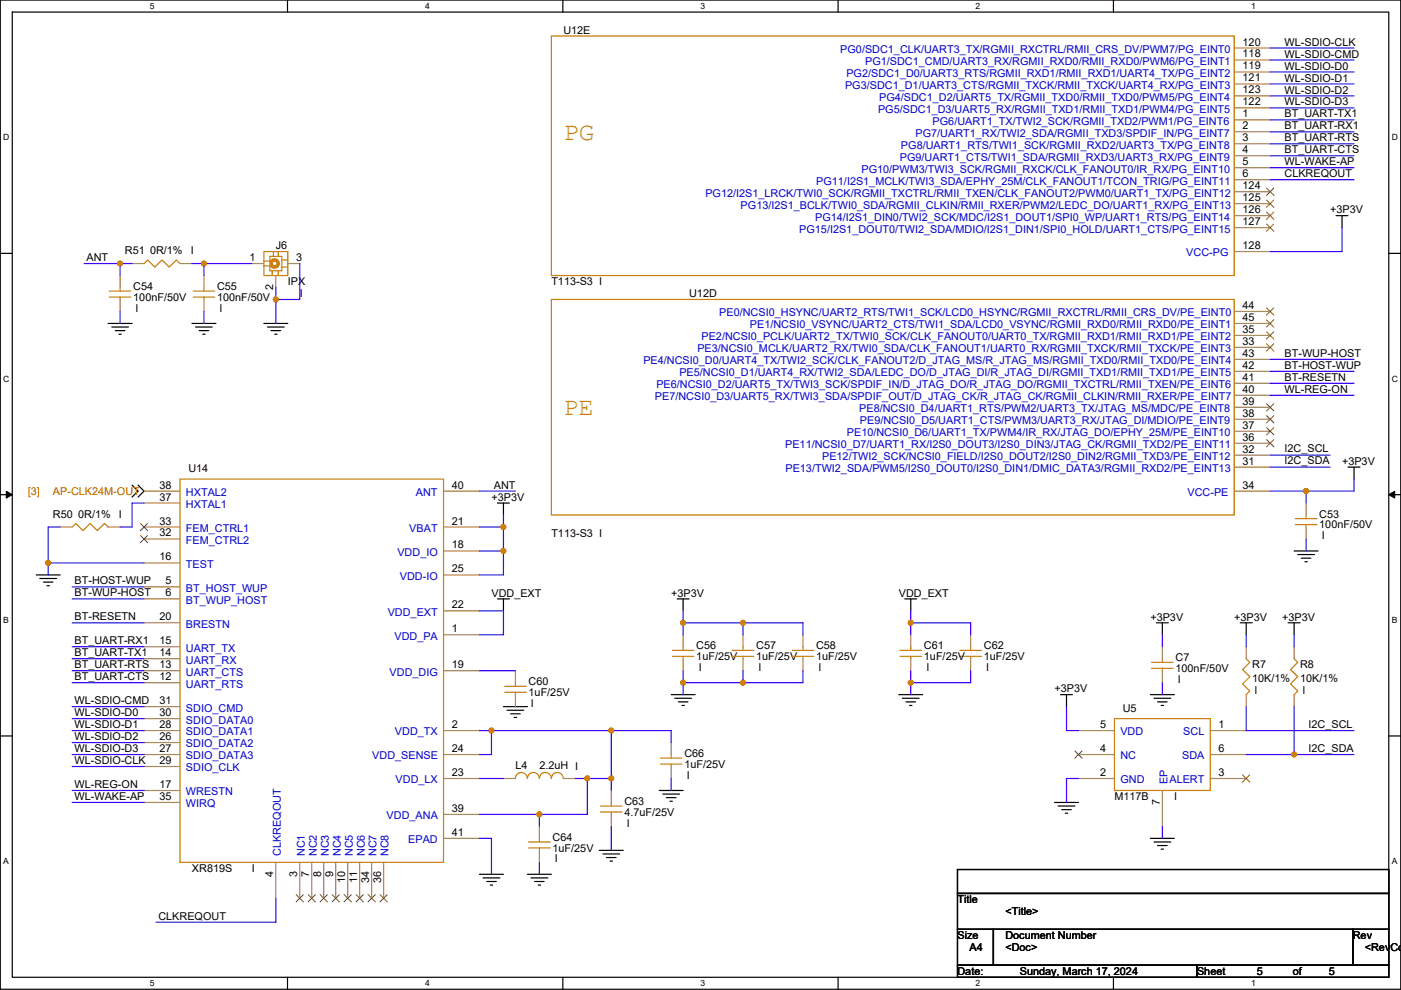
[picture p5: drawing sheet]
<svg xmlns="http://www.w3.org/2000/svg" width="297mm" height="210mm" viewBox="0 0 297 210" stroke-linecap="round" stroke-linejoin="round" font-family="sans-serif">
<defs><g id="words">
<g font-size="5.3" fill="#cc8006">
<text x="119.4" y="29.7">PG</text>
<text x="119.4" y="88.1">PE</text>
</g>
<g font-size="2.3">
<text x="119.4" y="7.2">U12E</text>
<text x="263.5" y="9.7">120</text>
<text x="272.3" y="9.7">WL-SDIO-CLK</text>
<text x="263.5" y="17.3">121</text>
<text x="263.5" y="12.2">118</text>
<text x="263.5" y="14.7">119</text>
<text x="272.3" y="12.2">WL-SDIO-CMD</text>
<text x="272.3" y="14.8">WL-SDIO-D0</text>
<text x="272.3" y="17.3">WL-SDIO-D1</text>
<text x="263.5" y="19.8">123</text>
<text x="263.5" y="22.4">122</text>
<text x="272.3" y="19.8">WL-SDIO-D2</text>
<text x="272.3" y="22.4">WL-SDIO-D3</text>
<text x="263.5" y="24.9">1</text>
<text x="263.5" y="30">3</text>
<text x="263.5" y="27.4">2</text>
<text x="272.3" y="29.9">BT_UART-RTS</text>
<text x="272.3" y="24.8">BT_UART-TX1</text>
<text x="272.3" y="27.3">BT_UART-RX1</text>
<text x="263.5" y="35.1">5</text>
<text x="263.5" y="32.5">4</text>
<text x="272.3" y="35.1">WL-WAKE-AP</text>
<text x="272.3" y="32.4">BT_UART-CTS</text>
<text x="263.5" y="40.1">124</text>
<text x="263.5" y="37.6">6</text>
<text x="272.3" y="37.6">CLKREQOUT</text>
<text x="263.5" y="42.7">125</text>
<text x="263.5" y="45.2">126</text>
<text x="263.5" y="47.8">127</text>
<text x="282" y="45.3">+3P3V</text>
<text x="26.5" y="53.9">R51 0R/1%</text>
<text x="40.4" y="53.9">I</text>
<text x="58.5" y="52.9">J6</text>
<text x="263.5" y="52.8">128</text>
<text x="18.3" y="55.4">ANT</text>
<text x="52.9" y="55.4">1</text>
<text x="62.8" y="55.4">3</text>
<text x="28.3" y="61.5">C54</text>
<text x="28.3" y="63.8">100nF/50V</text>
<text x="46" y="61.5">C55</text>
<text x="46" y="63.8">100nF/50V</text>
<text x="58" y="61.5" transform="rotate(-90 58 61.5)">2</text>
<text x="61" y="60.5">IPX</text>
<text x="63.6" y="63">I</text>
<text x="116.9" y="60.5">T113-S3 I</text>
<text x="146.1" y="63">U12D</text>
<text x="263.5" y="65.5">44</text>
<text x="28.8" y="66.1">I</text>
<text x="46.5" y="66.1">I</text>
<text x="263.5" y="70.6">35</text>
<text x="263.5" y="68.1">45</text>
<text x="263.5" y="73.2">33</text>
<text x="263.5" y="75.7">43</text>
<text x="272.3" y="75.7">BT-WUP-HOST</text>
<text x="263.5" y="83.3">40</text>
<text x="263.5" y="78.2">42</text>
<text x="263.5" y="80.8">41</text>
<text x="272.3" y="78.3">BT-HOST-WUP</text>
<text x="272.3" y="80.8">BT-RESETN</text>
<text x="272.3" y="83.3">WL-REG-ON</text>
<text x="263.5" y="88.4">38</text>
<text x="263.5" y="85.9">39</text>
<text x="263.5" y="93.5">36</text>
<text x="263.5" y="90.9">37</text>
<text x="272.3" y="95.9">I2C_SCL</text>
<text x="39.9" y="100.1">U14</text>
<text x="263.5" y="96">32</text>
<text x="263.5" y="98.6">31</text>
<text x="272.3" y="98.5">I2C_SDA</text>
<text x="284.5" y="98.6">+3P3V</text>
<text x="33.8" y="103.6">38</text>
<text x="33.8" y="106.2">37</text>
<text x="95.8" y="103.6">40</text>
<text x="104.2" y="106.2">+3P3V</text>
<text x="104.7" y="103.7">ANT</text>
<text x="263.5" y="103.6">34</text>
<text x="11.2" y="109.8">R50 0R/1%</text>
<text x="25.2" y="109.8">I</text>
<text x="33.8" y="111.3">33</text>
<text x="33.8" y="113.8">32</text>
<text x="95.8" y="111.3">21</text>
<text x="116.9" y="113.8">T113-S3 I</text>
<text x="279.7" y="109.8">C53</text>
<text x="279.7" y="112.1">100nF/50V</text>
<text x="33.8" y="118.9">16</text>
<text x="95.8" y="116.3">18</text>
<text x="280.2" y="114.3">I</text>
<text x="15.8" y="124">BT-HOST-WUP</text>
<text x="35.1" y="124">5</text>
<text x="95.8" y="121.4">25</text>
<text x="15.8" y="126.5">BT-WUP-HOST</text>
<text x="15.8" y="131.6">BT-RESETN</text>
<text x="33.8" y="131.6">20</text>
<text x="35.1" y="126.5">6</text>
<text x="95.8" y="129">22</text>
<text x="104.2" y="126.5">VDD_EXT</text>
<text x="142.3" y="126.5">+3P3V</text>
<text x="190.6" y="126.5">VDD_EXT</text>
<text x="243.9" y="131.6">+3P3V</text>
<text x="261.7" y="131.6">+3P3V</text>
<text x="271.8" y="131.6">+3P3V</text>
<text x="15.8" y="136.6">BT_UART-RX1</text>
<text x="33.8" y="136.7">15</text>
<text x="95.8" y="134.1">1</text>
<text x="147.6" y="137.7">C56</text>
<text x="160.3" y="137.7">C57</text>
<text x="173" y="137.7">C58</text>
<text x="195.9" y="137.7">C61</text>
<text x="208.6" y="137.7">C62</text>
<text x="15.8" y="139.1">BT_UART-TX1</text>
<text x="15.8" y="141.6">BT_UART-RTS</text>
<text x="33.8" y="139.2">14</text>
<text x="33.8" y="141.7">13</text>
<text x="95.8" y="141.7">19</text>
<text x="147.6" y="140">1uF/25V</text>
<text x="148.1" y="142.3">I</text>
<text x="160.3" y="140">1uF/25V</text>
<text x="160.8" y="142.3">I</text>
<text x="173" y="140">1uF/25V</text>
<text x="173.5" y="142.3">I</text>
<text x="195.9" y="140">1uF/25V</text>
<text x="196.4" y="142.3">I</text>
<text x="208.6" y="140">1uF/25V</text>
<text x="209.1" y="142.3">I</text>
<text x="249.2" y="140.3">C7</text>
<text x="249.2" y="142.5">100nF/50V</text>
<text x="265.5" y="141.8">R7</text>
<text x="275.7" y="141.8">R8</text>
<text x="15.8" y="144.2">BT_UART-CTS</text>
<text x="15.8" y="149.4">WL-SDIO-CMD</text>
<text x="33.8" y="144.3">12</text>
<text x="33.8" y="149.4">31</text>
<text x="112.1" y="145.3">C60</text>
<text x="112.1" y="147.6">1uF/25V</text>
<text x="112.6" y="149.9">I</text>
<text x="223.6" y="146.9">+3P3V</text>
<text x="249.7" y="144.8">I</text>
<text x="265.5" y="144.6">10K/1%</text>
<text x="266" y="147.1">I</text>
<text x="275.7" y="144.6">10K/1%</text>
<text x="276.2" y="147.1">I</text>
<text x="15.8" y="151.9">WL-SDIO-D0</text>
<text x="15.8" y="154.5">WL-SDIO-D1</text>
<text x="33.8" y="151.9">30</text>
<text x="33.8" y="154.4">28</text>
<text x="95.8" y="154.4">2</text>
<text x="233.2" y="154.4">5</text>
<text x="238.1" y="150.9">U5</text>
<text x="258.4" y="154.4">1</text>
<text x="277.4" y="154.3">I2C_SCL</text>
<text x="15.8" y="157">WL-SDIO-D2</text>
<text x="15.8" y="159.5">WL-SDIO-D3</text>
<text x="33.8" y="159.5">27</text>
<text x="33.8" y="157">26</text>
<text x="95.8" y="159.5">24</text>
<text x="145.1" y="160.6">C66</text>
<text x="233.2" y="159.5">4</text>
<text x="258.4" y="159.5">6</text>
<text x="277.4" y="159.4">I2C_SDA</text>
<text x="15.8" y="162.1">WL-SDIO-CLK</text>
<text x="15.8" y="167.2">WL-REG-ON</text>
<text x="33.8" y="162.1">29</text>
<text x="33.8" y="167.1">17</text>
<text x="95.8" y="164.6">23</text>
<text x="109.3" y="163.1">L4</text>
<text x="114.4" y="163.1">2.2uH I</text>
<text x="145.1" y="162.9">1uF/25V</text>
<text x="145.6" y="165.1">I</text>
<text x="233.2" y="164.6">2</text>
<text x="258.4" y="164.6">3</text>
<text x="15.8" y="169.7">WL-WAKE-AP</text>
<text x="33.8" y="169.7">35</text>
<text x="95.8" y="172.2">39</text>
<text x="132.4" y="170.7">C63</text>
<text x="132.4" y="173">4.7uF/25V</text>
<text x="236.3" y="169.7">M117B</text>
<text x="245.9" y="170.7" transform="rotate(-90 245.9 170.7)">7</text>
<text x="249" y="169.7">I</text>
<text x="95.8" y="177.3">41</text>
<text x="117.2" y="178.4">C64</text>
<text x="132.9" y="175.3">I</text>
<text x="40.7" y="185">XR819S</text>
<text x="53.4" y="185">I</text>
<text x="58" y="186" transform="rotate(-90 58 186)">4</text>
<text x="63" y="186" transform="rotate(-90 63 186)">3</text>
<text x="65.6" y="186" transform="rotate(-90 65.6 186)">7</text>
<text x="68.1" y="186" transform="rotate(-90 68.1 186)">8</text>
<text x="70.7" y="186" transform="rotate(-90 70.7 186)">9</text>
<text x="117.2" y="180.6">1uF/25V</text>
<text x="117.7" y="182.9">I</text>
<text x="73.2" y="187.3" transform="rotate(-90 73.2 187.3)">10</text>
<text x="75.7" y="187.3" transform="rotate(-90 75.7 187.3)">11</text>
<text x="78.3" y="187.3" transform="rotate(-90 78.3 187.3)">34</text>
<text x="80.8" y="187.3" transform="rotate(-90 80.8 187.3)">36</text>
<text x="203" y="191.6">Title</text>
<text x="33.6" y="195.1">CLKREQOUT</text>
<text x="213.2" y="194.1">&lt;Title&gt;</text>
<text x="203" y="199.2">Size</text>
<text x="205.5" y="201.7">A4</text>
<text x="213.2" y="199.2">Document Number</text>
<text x="213.2" y="201.7">&lt;Doc&gt;</text>
<text x="286.8" y="199.2">Rev</text>
<text x="289.4" y="201.7">&lt;RevCo</text>
<text x="203" y="206.8">Date:</text>
<text x="216.2" y="206.8">Sunday, March 17, 2024</text>
<text x="253.8" y="206.8">Sheet</text>
<text x="266.5" y="206.8">5</text>
<text x="274.1" y="206.8">of</text>
<text x="281.7" y="206.8">5</text>
</g>
<g font-size="2.3" fill="#00c">
<text x="178.2" y="11.2">PG0/SDC1_CLK/UART3_TX/RGMII_RXCTRL/RMII_CRS_DV/PWM7/PG_EINT0</text>
<text x="179.4" y="16.3">PG2/SDC1_D0/UART3_RTS/RGMII_RXD1/RMII_RXD1/UART4_TX/PG_EINT2</text>
<text x="183.4" y="13.8">PG1/SDC1_CMD/UART3_RX/RGMII_RXD0/RMII_RXD0/PWM6/PG_EINT1</text>
<text x="179.2" y="18.8">PG3/SDC1_D1/UART3_CTS/RGMII_TXCK/RMII_TXCK/UART4_RX/PG_EINT3</text>
<text x="186.2" y="23.9">PG5/SDC1_D3/UART5_RX/RGMII_TXD1/RMII_TXD1/PWM4/PG_EINT5</text>
<text x="186.4" y="21.4">PG4/SDC1_D2/UART5_TX/RGMII_TXD0/RMII_TXD0/PWM5/PG_EINT4</text>
<text x="194.1" y="29">PG7/UART1_RX/TWI2_SDA/RGMII_TXD3/SPDIF_IN/PG_EINT7</text>
<text x="197.7" y="26.5">PG6/UART1_TX/TWI2_SCK/RGMII_TXD2/PWM1/PG_EINT6</text>
<text x="190.8" y="34.1">PG9/UART1_CTS/TWI1_SDA/RGMII_RXD3/UART3_RX/PG_EINT9</text>
<text x="191" y="31.5">PG8/UART1_RTS/TWI1_SCK/RGMII_RXD2/UART3_TX/PG_EINT8</text>
<text x="149.6" y="41.7">PG12/I2S1_LRCK/TWI0_SCK/RGMII_TXCTRL/RMII_TXEN/CLK_FANOUT2/PWM0/UART1_TX/PG_EINT12</text>
<text x="173.1" y="39.2">PG11/I2S1_MCLK/TWI3_SDA/EPHY_25M/CLK_FANOUT1/TCON_TRIG/PG_EINT11</text>
<text x="182.7" y="36.6">PG10/PWM3/TWI3_SCK/RGMII_RXCK/CLK_FANOUT0/IR_RX/PG_EINT10</text>
<text x="157" y="44.2">PG13/I2S1_BCLK/TWI0_SDA/RGMII_CLKIN/RMII_RXER/PWM2/LEDC_DO/UART1_RX/PG_EINT13</text>
<text x="172.8" y="46.8">PG14/I2S1_DIN0/TWI2_SCK/MDC/I2S1_DOUT1/SPI0_WP/UART1_RTS/PG_EINT14</text>
<text x="169.5" y="49.3">PG15/I2S1_DOUT0/TWI2_SDA/MDIO/I2S1_DIN1/SPI0_HOLD/UART1_CTS/PG_EINT15</text>
<text x="251.5" y="54.4">VCC-PG</text>
<text x="152.5" y="67.1">PE0/NCSI0_HSYNC/UART2_RTS/TWI1_SCK/LCD0_HSYNC/RGMII_RXCTRL/RMII_CRS_DV/PE_EINT0</text>
<text x="159" y="69.6">PE1/NCSI0_VSYNC/UART2_CTS/TWI1_SDA/LCD0_VSYNC/RGMII_RXD0/RMII_RXD0/PE_EINT1</text>
<text x="136.4" y="77.3">PE4/NCSI0_D0/UART4_TX/TWI2_SCK/CLK_FANOUT2/D_JTAG_MS/R_JTAG_MS/RGMII_TXD0/RMII_TXD0/PE_EINT4</text>
<text x="147.9" y="74.7">PE3/NCSI0_MCLK/UART2_RX/TWI0_SDA/CLK_FANOUT1/UART0_RX/RGMII_TXCK/RMII_TXCK/PE_EINT3</text>
<text x="148.7" y="72.2">PE2/NCSI0_PCLK/UART2_TX/TWI0_SCK/CLK_FANOUT0/UART0_TX/RGMII_RXD1/RMII_RXD1/PE_EINT2</text>
<text x="139.2" y="82.3">PE6/NCSI0_D2/UART5_TX/TWI3_SCK/SPDIF_IN/D_JTAG_DO/R_JTAG_DO/RGMII_TXCTRL/RMII_TXEN/PE_EINT6</text>
<text x="144" y="79.8">PE5/NCSI0_D1/UART4_RX/TWI2_SDA/LEDC_DO/D_JTAG_DI/R_JTAG_DI/RGMII_TXD1/RMII_TXD1/PE_EINT5</text>
<text x="138.8" y="84.9">PE7/NCSI0_D3/UART5_RX/TWI3_SDA/SPDIF_OUT/D_JTAG_CK/R_JTAG_CK/RGMII_CLKIN/RMII_RXER/PE_EINT7</text>
<text x="182.2" y="87.4">PE8/NCSI0_D4/UART1_RTS/PWM2/UART3_TX/JTAG_MS/MDC/PE_EINT8</text>
<text x="182.3" y="90">PE9/NCSI0_D5/UART1_CTS/PWM3/UART3_RX/JTAG_DI/MDIO/PE_EINT9</text>
<text x="166.5" y="95">PE11/NCSI0_D7/UART1_RX/I2S0_DOUT3/I2S0_DIN3/JTAG_CK/RGMII_TXD2/PE_EINT11</text>
<text x="179.6" y="92.5">PE10/NCSI0_D6/UART1_TX/PWM4/IR_RX/JTAG_DO/EPHY_25M/PE_EINT10</text>
<text x="166.5" y="100.1">PE13/TWI2_SDA/PWM5/I2S0_DOUT0/I2S0_DIN1/DMIC_DATA3/RGMII_RXD2/PE_EINT13</text>
<text x="174.3" y="97.6">PE12/TWI2_SCK/NCSI0_FIELD/I2S0_DOUT2/I2S0_DIN2/RGMII_TXD3/PE_EINT12</text>
<text x="39.4" y="105.2">HXTAL2</text>
<text x="39.4" y="107.7">HXTAL1</text>
<text x="88.2" y="105.2">ANT</text>
<text x="251.8" y="105.2">VCC-PE</text>
<text x="39.4" y="112.8">FEM_CTRL1</text>
<text x="86.8" y="112.8">VBAT</text>
<text x="39.4" y="115.4">FEM_CTRL2</text>
<text x="84.3" y="117.9">VDD_IO</text>
<text x="39.4" y="125.5">BT_HOST_WUP</text>
<text x="39.4" y="120.4">TEST</text>
<text x="84.8" y="123">VDD-IO</text>
<text x="39.4" y="128.1">BT_WUP_HOST</text>
<text x="82.2" y="130.6">VDD_EXT</text>
<text x="39.4" y="133.1">BRESTN</text>
<text x="83.6" y="135.7">VDD_PA</text>
<text x="39.4" y="138.2">UART_TX</text>
<text x="39.4" y="140.8">UART_RX</text>
<text x="39.4" y="143.3">UART_CTS</text>
<text x="82.6" y="143.3">VDD_DIG</text>
<text x="39.4" y="145.8">UART_RTS</text>
<text x="39.4" y="150.9">SDIO_CMD</text>
<text x="39.4" y="153.5">SDIO_DATA0</text>
<text x="39.4" y="156">SDIO_DATA1</text>
<text x="83.7" y="156">VDD_TX</text>
<text x="237.6" y="156">VDD</text>
<text x="250.9" y="156">SCL</text>
<text x="39.4" y="161.1">SDIO_DATA3</text>
<text x="39.4" y="158.5">SDIO_DATA2</text>
<text x="78.9" y="161.1">VDD_SENSE</text>
<text x="237.6" y="161.1">NC</text>
<text x="250.6" y="161.1">SDA</text>
<text x="39.4" y="163.6">SDIO_CLK</text>
<text x="83.9" y="166.2">VDD_LX</text>
<text x="237.6" y="166.2">GND</text>
<text x="247.5" y="166.4" transform="rotate(-90 247.5 166.4)">EP</text>
<text x="247.9" y="166.2">ALERT</text>
<text x="39.4" y="171.2">WIRQ</text>
<text x="39.4" y="168.7">WRESTN</text>
<text x="82" y="173.8">VDD_ANA</text>
<text x="86.5" y="178.9">EPAD</text>
<text x="59.5" y="181.6" transform="rotate(-90 59.5 181.6)">CLKREQOUT</text>
<text x="64.6" y="181.6" transform="rotate(-90 64.6 181.6)">NC1</text>
<text x="67.2" y="181.6" transform="rotate(-90 67.2 181.6)">NC2</text>
<text x="69.7" y="181.6" transform="rotate(-90 69.7 181.6)">NC3</text>
<text x="72.2" y="181.6" transform="rotate(-90 72.2 181.6)">NC4</text>
<text x="74.8" y="181.6" transform="rotate(-90 74.8 181.6)">NC5</text>
<text x="77.3" y="181.6" transform="rotate(-90 77.3 181.6)">NC6</text>
<text x="79.9" y="181.6" transform="rotate(-90 79.9 181.6)">NC7</text>
<text x="82.4" y="181.6" transform="rotate(-90 82.4 181.6)">NC8</text>
</g>
<g font-size="2.3" fill="#f00">
<text x="5.9" y="104.9">[3]</text>
<text x="11.2" y="104.9">AP-CLK24M-OUT</text>
</g>
<g font-size="1.8">
<text x="31.8" y="1.9">5</text>
<text x="90.1" y="1.9">4</text>
<text x="148.5" y="1.9">3</text>
<text x="206.9" y="1.9">2</text>
<text x="265.2" y="1.9">1</text>
<text x=".7" y="29.8">D</text>
<text x="295.1" y="29.8">D</text>
<text x=".7" y="81">C</text>
<text x="295.1" y="81">C</text>
<text x=".7" y="132.1">B</text>
<text x="295.1" y="132.1">B</text>
<text x=".7" y="183.3">A</text>
<text x="295.1" y="183.3">A</text>
<text x="31.8" y="209.2">5</text>
<text x="90.1" y="209.2">4</text>
<text x="148.5" y="209.2">3</text>
<text x="206.9" y="209.2">2</text>
<text x="265.2" y="209.2">1</text>
</g>
</g></defs>
<path d="M.1 0h296.9v209.8h-296.9zM2.6 2.6h291.8v204.7h-291.8z" fill="none" stroke="#000" stroke-width=".25"/>
<g fill="#fff">
<path d="M31.8 .3h1v2h-1z"/>
<path d="M31.8 207.5h1v2.1h-1z"/>
</g>
<path d="M61 0v2.6M61 207.3v2.5" fill="none" stroke="#000" stroke-width=".25"/>
<g fill="#fff">
<path d="M90.1 .3h1v2h-1z"/>
<path d="M90.1 207.5h1v2.1h-1z"/>
</g>
<path d="M119.3 0v2.6M119.3 207.3v2.5" fill="none" stroke="#000" stroke-width=".25"/>
<g fill="#fff">
<path d="M148.5 .3h1v2h-1z"/>
<path d="M148.5 207.5h1v2.1h-1z"/>
</g>
<path d="M177.7 0v2.6M177.7 207.3v2.5" fill="none" stroke="#000" stroke-width=".25"/>
<g fill="#fff">
<path d="M206.9 .3h1v2h-1z"/>
<path d="M206.9 207.5h1v2.1h-1z"/>
</g>
<path d="M236.1 0v2.6M236.1 207.3v2.5" fill="none" stroke="#000" stroke-width=".25"/>
<g fill="#fff">
<path d="M265.2 .3h1v2h-1z"/>
<path d="M265.2 207.5h1v2.1h-1z"/>
<path d="M.7 28.2h1.3v2h-1.3z"/>
<path d="M295.1 28.2h1.3v2h-1.3z"/>
<path d="M.7 79.3h1.3v2.1h-1.3z"/>
<path d="M295.1 79.3h1.3v2.1h-1.3z"/>
</g>
<path d="M.1 53.7h2.5M294.4 53.7h2.6" fill="none" stroke="#000" stroke-width=".25"/>
<g fill="#fff">
<path d="M.7 130.5h1.2v2h-1.2z"/>
<path d="M295.1 130.5h1.2v2h-1.2z"/>
</g>
<path d="M.1 104.9h2.5M294.4 104.9h2.6" fill="none" stroke="#000" stroke-width=".25"/>
<path d="M1.3 104.2l1.3 .7-1.3 .7zM294.4 104.9l1.3-.7v1.4z" fill="#000" stroke="#000" stroke-width=".21"/>
<g fill="#fff">
<path d="M.7 181.7h1.2v2h-1.2z"/>
<path d="M295.1 181.7h1.2v2h-1.2z"/>
</g>
<g fill="none" stroke="#000" stroke-width=".25">
<path d="M283.3 45.7h2.5M284.5 45.7v2.6M22.9 68.6h5.1M23.7 69.4h3.5M24.4 70.1h2.1M25.2 70.9h.5M40.7 68.6h5.1M41.5 69.4h3.5M42.2 70.1h2.1M43 70.9h.5M55.9 68.6h5.1M56.7 69.4h3.6"/>
<path d="M57.5 70.1h2M58.2 70.9h.5M285.8 99.1h2.6M287.1 99.1v2.5M28 102.9l1.3 1.3-1.3 1.2M29.3 102.9l1.2 1.3-1.2 1.2M105.5 106.7h2.5M106.7 106.7v2.5M274.4 116.9h5.1M275.1 117.6h3.6M275.9 118.4h2M276.7 119.1h.5"/>
<path d="M7.7 121.9h5.1M8.4 122.7h3.6M9.2 123.5h2M10 124.2h.5M105.5 127h2.5M106.7 127v2.6M143.6 127h2.5M144.8 127v2.6M191.8 127h2.6M193.1 127v2.6M245.2 132.1h2.5M246.4 132.1v2.5"/>
<path d="M263 132.1h2.5M264.2 132.1v2.5M273.1 132.1h2.6M274.4 132.1v2.5M.1 156.1h2.5M106.7 149.9h5.1M107.5 150.6h3.6M108.3 151.4h2M109 152.2h.5M142.3 147.3h5.1M143.1 148.1h3.5M143.8 148.9h2.1"/>
<path d="M144.6 149.6h.5M190.6 147.3h5M191.3 148.1h3.6M192.1 148.9h2M192.8 149.6h.6M224.9 147.3h2.5M226.1 147.3v2.6M243.9 147.3h5.1M244.7 148.1h3.5M245.4 148.9h2.1M246.2 149.6h.5M294.4 156.1h2.6"/>
<path d="M139.8 167.7h5M140.5 168.4h3.6M141.3 169.2h2M142 169.9h.6M223.6 170.2h5.1M224.3 171h3.6M225.1 171.7h2M225.9 172.5h.5M243.9 177.8h5.1M244.7 178.6h3.5M245.4 179.3h2.1M101.7 185.4h5"/>
<path d="M102.4 186.2h3.6M103.2 187h2M103.9 187.7h.6M111.8 185.4h5.1M112.6 186.2h3.5M113.3 187h2.1M114.1 187.7h.5M127.1 180.4h5M127.8 181.1h3.6M128.6 181.9h2M129.3 182.6h.6M203 184.4h91.4v5.1h-91.4z"/>
<path d="M203 189.5h91.4v7.6h-91.4zM203 197.1h7.6v7.6h-7.6zM210.6 197.1h76.2v7.6h-76.2zM246.2 180.1h.5M286.8 197.1h7.6v7.6h-7.6zM203 204.7h50.8v2.6h-50.8zM253.8 204.7h40.6v2.6h-40.6z"/>
</g>
<g fill="none" stroke="#cc8006" stroke-width=".25">
<path d="M116.9 7.6h144.8v50.8h-144.8zM30.5 55.9l.8-.8 1.5 1.6 1.6-1.6 1.5 1.6 1.5-1.6 .8 .8M55.9 53.4h5.1v5h-5.1zM55.9 55.4h1.6M55.9 56.4h1.6M57.2 55.4v-1h2.6v3h-2.6v-1M57.7 57.4v1M58 53.4v1M59 53.4v1M59 57.4v1M59.8 56.7h1.2M59.8 55.1h1.2"/>
<path d="M23.2 61.7h4.5M23.2 63h4.5M25.5 63v.5M25.5 61v.7M41 61.7h4.5M41 63h4.5M43.2 61v.7M43.2 63v.5M116.9 63.5h144.8v45.7h-144.8zM15.3 111.8l.8-.8 1.5 1.5 1.5-1.5 1.5 1.5 1.6-1.5 .7 .8M38.2 101.6h55.8v81.3h-55.8zM274.6 110h4.6"/>
<path d="M274.6 111.3h4.6M276.9 111.3v.5M276.9 109.2v.8M142.6 137.9h4.5M142.6 139.2h4.5M144.8 139.2v.5M144.8 137.2v.7M155.3 137.9h4.5M155.3 139.2h4.5M157.5 139.2v.5M157.5 137.2v.7M168 137.9h4.5"/>
<path d="M168 139.2h4.5M170.2 139.2v.5M170.2 137.2v.7M190.8 137.9h4.6M190.8 139.2h4.6M193.1 139.2v.5M193.1 137.2v.7M203.5 137.9h4.6M203.5 139.2h4.6M205.8 139.2v.5M205.8 137.2v.7M246.4 139.7v.8"/>
<path d="M264.2 139.7l.8 .8-1.5 1.5 1.5 1.5-1.5 1.6 1.5 1.5-.8 .7M274.4 139.7l.7 .8-1.5 1.5 1.5 1.5-1.5 1.6 1.5 1.5-.7 .7M107 145.6h4.6M107 146.8h4.6M109.3 146.8v.5M109.3 144.8v.8M236.3 152.4h20.3v15.3h-20.3zM244.2 140.5h4.5M244.2 141.8h4.5M246.4 141.8v.5M109.3 165.1a1.26 1.26 0 0 1 1.2-1.2 1.26 1.26 0 0 1 1.3 1.2M111.8 165.1a1.26 1.26 0 0 1 1.3-1.2 1.26 1.26 0 0 1 1.2 1.2"/>
<path d="M112.1 178.6h4.5M112.1 179.9h4.5M114.4 179.9v.5M114.4 177.8v.8M114.4 165.1a1.26 1.26 0 0 1 1.2-1.2 1.26 1.26 0 0 1 1.3 1.2 1.27 1.27 0 0 1 1.2-1.2 1.27 1.27 0 0 1 1.3 1.2M127.3 171h4.6M127.3 172.2h4.6M129.6 172.2v.5M129.6 170.2v.8M140 160.8h4.6M140 162.1h4.6M142.3 162.1v.5"/>
<path d="M142.3 160v.8"/>
</g>
<g fill="none" stroke="#a84" stroke-width=".25">
<path d="M261.7 10.2h7.6M261.7 12.7h7.6M261.7 15.3h7.6M261.7 17.8h7.6M261.7 20.3h7.6M261.7 22.9h7.6M261.7 25.4h7.6M261.7 28h7.6M261.7 30.5h7.6M261.7 33h7.6M261.7 35.6h7.6M261.7 38.1h7.6"/>
<path d="M25.5 58.4v2.6M28 55.9h2.5M38.2 55.9h2.5M43.2 58.4v2.6M53.4 55.9h2.5M58.5 58.4v2.6M61 55.9h2.6M261.7 40.7h7.6M261.7 43.2h7.6M261.7 45.7h7.6M261.7 48.3h7.6M261.7 53.4h7.6"/>
<path d="M25.5 63.5v2.6M43.2 63.5v2.6M261.7 66.1h7.6M261.7 68.6h7.6M261.7 71.1h7.6M261.7 73.7h7.6M261.7 76.2h7.6M261.7 78.8h7.6M261.7 81.3h7.6M261.7 83.8h7.6M261.7 86.4h7.6M261.7 88.9h7.6"/>
<path d="M261.7 91.5h7.6M261.7 94h7.6M261.7 96.5h7.6M261.7 99.1h7.6M12.8 111.8h2.5M22.9 111.8h2.6M30.5 104.2h7.7M30.5 106.7h7.7M30.5 111.8h7.7M30.5 114.3h7.7M30.5 119.4h7.7M94 111.8h7.7"/>
<path d="M94 116.9h7.7M94 104.2h7.7M261.7 104.2h7.6M276.9 111.8v2.5M276.9 106.7v2.5M30.5 124.5h7.7M30.5 127h7.7M30.5 137.2h7.7M30.5 139.7h7.7M30.5 132.1h7.7M94 129.6h7.7M94 121.9h7.7"/>
<path d="M94 134.6h7.7M144.8 139.7v2.6M144.8 134.6v2.6M157.5 139.7v2.6M157.5 134.6v2.6M170.2 139.7v2.6M170.2 134.6v2.6M193.1 139.7v2.6M193.1 134.6v2.6M205.8 139.7v2.6M205.8 134.6v2.6M246.4 137.2v2.5"/>
<path d="M264.2 137.2v2.5M274.4 137.2v2.5M30.5 142.3h7.7M30.5 144.8h7.7M30.5 149.9h7.7M30.5 152.4h7.7M30.5 155h7.7M30.5 157.5h7.7M94 155h7.7M94 142.3h7.7M109.3 147.3v2.6M109.3 142.3v2.5"/>
<path d="M142.3 157.5v2.5M228.7 155h7.6M246.4 142.3v2.5M256.6 155h7.6M264.2 147.3v2.6M274.4 147.3v2.6M30.5 160h7.7M30.5 162.6h7.7M30.5 170.2h7.7M30.5 167.7h7.7M94 160h7.7M94 165.1h7.7"/>
<path d="M94 177.8h7.7M94 172.7h7.7M106.7 165.1h2.6M114.4 175.3v2.5M119.4 165.1h2.6M129.6 172.7v2.6M129.6 167.7v2.5M142.3 162.6v2.5M228.7 165.1h7.6M228.7 160h7.6M246.4 167.7v7.6M256.6 165.1h7.6"/>
<path d="M256.6 160h7.6M58.5 182.9v7.6M63.6 182.9v7.6M66.1 182.9v7.6M68.6 182.9v7.6M71.2 182.9v7.6M73.7 182.9v7.6M76.3 182.9v7.6M78.8 182.9v7.6M81.3 182.9v7.6M114.4 180.4v2.5"/>
</g>
<g fill="none" stroke="#804000" stroke-width=".21">
<path d="M268.5 39.9l1.6 1.5M270.1 39.9l-1.6 1.5M268.5 42.4l1.6 1.6M268.5 45l1.6 1.5M268.5 47.5l1.6 1.6M270.1 42.4l-1.6 1.6M270.1 45l-1.6 1.5M270.1 47.5l-1.6 1.6M268.5 65.3l1.6 1.5M268.5 67.8l1.6 1.6M268.5 70.4l1.6 1.5M268.5 72.9l1.6 1.6"/>
<path d="M270.1 65.3l-1.6 1.5M270.1 67.8l-1.6 1.6M270.1 70.4l-1.6 1.5M270.1 72.9l-1.6 1.6M268.5 85.6l1.6 1.6M268.5 88.2l1.6 1.5M268.5 90.7l1.6 1.5M268.5 93.2l1.6 1.6M270.1 85.6l-1.6 1.6M270.1 88.2l-1.6 1.5M270.1 90.7l-1.6 1.5M270.1 93.2l-1.6 1.6"/>
<path d="M29.8 111l1.5 1.6M29.8 113.6l1.5 1.5M31.3 111l-1.5 1.6M31.3 113.6l-1.5 1.5M227.9 159.3l1.5 1.5M229.4 159.3l-1.5 1.5M263.5 164.4l1.5 1.5M265 164.4l-1.6 1.5M62.8 189.8l1.5 1.5M64.3 189.8l-1.5 1.5M65.3 189.8l1.6 1.5M66.9 189.8l-1.6 1.5"/>
<path d="M67.9 189.8l1.5 1.5M69.4 189.8l-1.5 1.5M70.4 189.8l1.6 1.5M71.9 189.8l-1.5 1.5M73 189.8l1.5 1.5M74.5 189.8l-1.6 1.5M75.5 189.8l1.5 1.5M77 189.8l-1.5 1.5M78 189.8l1.6 1.5M79.6 189.8l-1.6 1.5M80.6 189.8l1.5 1.5M82.1 189.8l-1.5 1.5"/>
</g>
<circle cx="58.2" cy="55.9" r=".76" fill="none" stroke="#cc8006" stroke-width=".76"/>
<g fill="none" stroke="#4200ff" stroke-width=".25">
<path d="M269.3 10.2h17.8M269.3 12.7h17.8M269.3 15.3h17.8M269.3 17.8h17.8M269.3 20.3h17.8M269.3 22.9h17.8M269.3 35.6h17.8M269.3 38.1h17.8M269.3 30.5h17.8M269.3 33h17.8M269.3 25.4h17.8M269.3 28h17.8"/>
<path d="M17.8 55.9h7.7M25.5 55.9h2.5M25.5 55.9v2.5M40.7 55.9h2.5M43.2 55.9v2.5M43.2 55.9h10.2M63.6 55.9v7.6h-5.1M284.5 48.3v5.1h-15.2M25.5 66.1v2.5M43.2 66.1v2.5M58.5 61v2.5M58.5 63.5v5.1"/>
<path d="M269.3 76.2h17.8M269.3 78.8h17.8M269.3 96.5h12.7M269.3 99.1h12.7M269.3 81.3h17.8M269.3 83.8h17.8M12.8 111.8h-2.6v7.6M30.5 106.7h-2.5v5.1h-2.5M30.5 119.4h-20.3v2.5M101.7 104.2h7.6M101.7 116.9h5M101.7 111.8h5"/>
<path d="M106.7 111.8v5.1M106.7 116.9v5h-5M106.7 109.2v2.6M269.3 104.2h7.6M276.9 114.3v2.6M276.9 104.2v2.5M287.1 101.6v2.6h-10.2M15.3 124.5h15.2M15.3 127h15.2M15.3 132.1h15.2M15.3 137.2h15.2M15.3 139.7h15.2"/>
<path d="M101.7 129.6h5v5h-5M144.8 129.6v2.5M144.8 132.1h12.7M144.8 132.1v2.5M157.5 132.1h12.7v2.5M157.5 132.1v2.5M193.1 129.6v2.5M193.1 132.1v2.5M193.1 132.1h12.7v2.5M246.4 134.6v2.6M264.2 134.6v2.6M274.4 134.6v2.6"/>
<path d="M15.3 142.3h15.2M15.3 144.8h15.2M15.3 149.9h15.2M15.3 152.4h15.2M15.3 155h15.2M15.3 157.5h15.2M101.7 155h2.5M101.7 142.3h7.6M104.2 155h25.4M104.2 155v5h-2.5M129.6 155v12.7M129.6 155h12.7v2.5"/>
<path d="M144.8 144.8h12.7M144.8 142.3v2.5M144.8 144.8v2.5M157.5 142.3v2.5M170.2 142.3v2.5h-12.7M193.1 144.8v2.5M193.1 142.3v2.5M205.8 142.3v2.5h-12.7M226.1 149.9v5.1h2.6M246.4 144.8v2.5M264.2 149.9v5.1h22.9M274.4 149.9v10.1"/>
<path d="M15.3 160h15.2M15.3 162.6h15.2M15.3 167.7h15.2M15.3 170.2h15.2M101.7 177.8h2.5v7.6M101.7 172.7h12.7M101.7 165.1h5M122 165.1h2.5M129.6 175.3v5.1M129.6 165.1h-5.1v7.6h-10.1v2.6M142.3 165.1v2.6M228.7 165.1h-2.6v5.1"/>
<path d="M246.4 175.3v2.5M264.2 160h10.2M274.4 160h12.7M58.5 190.5v5.1h-25.4M114.4 182.9v2.5"/>
</g>
<g fill="#f00" stroke="#f00" stroke-width=".25">
<circle cx="274.4" cy="160" r=".5"/>
<circle cx="10.2" cy="119.4" r=".5"/>
<circle cx="276.9" cy="104.1" r=".5"/>
<circle cx="43.2" cy="55.9" r=".5"/>
<circle cx="25.4" cy="55.9" r=".5"/>
<circle cx="157.5" cy="132.1" r=".5"/>
<circle cx="144.8" cy="132.1" r=".5"/>
<circle cx="193.1" cy="132.1" r=".5"/>
<circle cx="157.5" cy="144.8" r=".5"/>
<circle cx="144.8" cy="144.8" r=".5"/>
<circle cx="106.7" cy="111.8" r=".5"/>
<circle cx="106.7" cy="116.8" r=".5"/>
<circle cx="114.3" cy="172.7" r=".5"/>
<circle cx="104.2" cy="154.9" r=".5"/>
<circle cx="58.5" cy="63.5" r=".5"/>
<circle cx="129.6" cy="165.1" r=".5"/>
<circle cx="129.6" cy="154.9" r=".5"/>
<circle cx="124.5" cy="165.1" r=".5"/>
<circle cx="193.1" cy="144.8" r=".5"/>
</g>
<use href="#words"/>
</svg>
